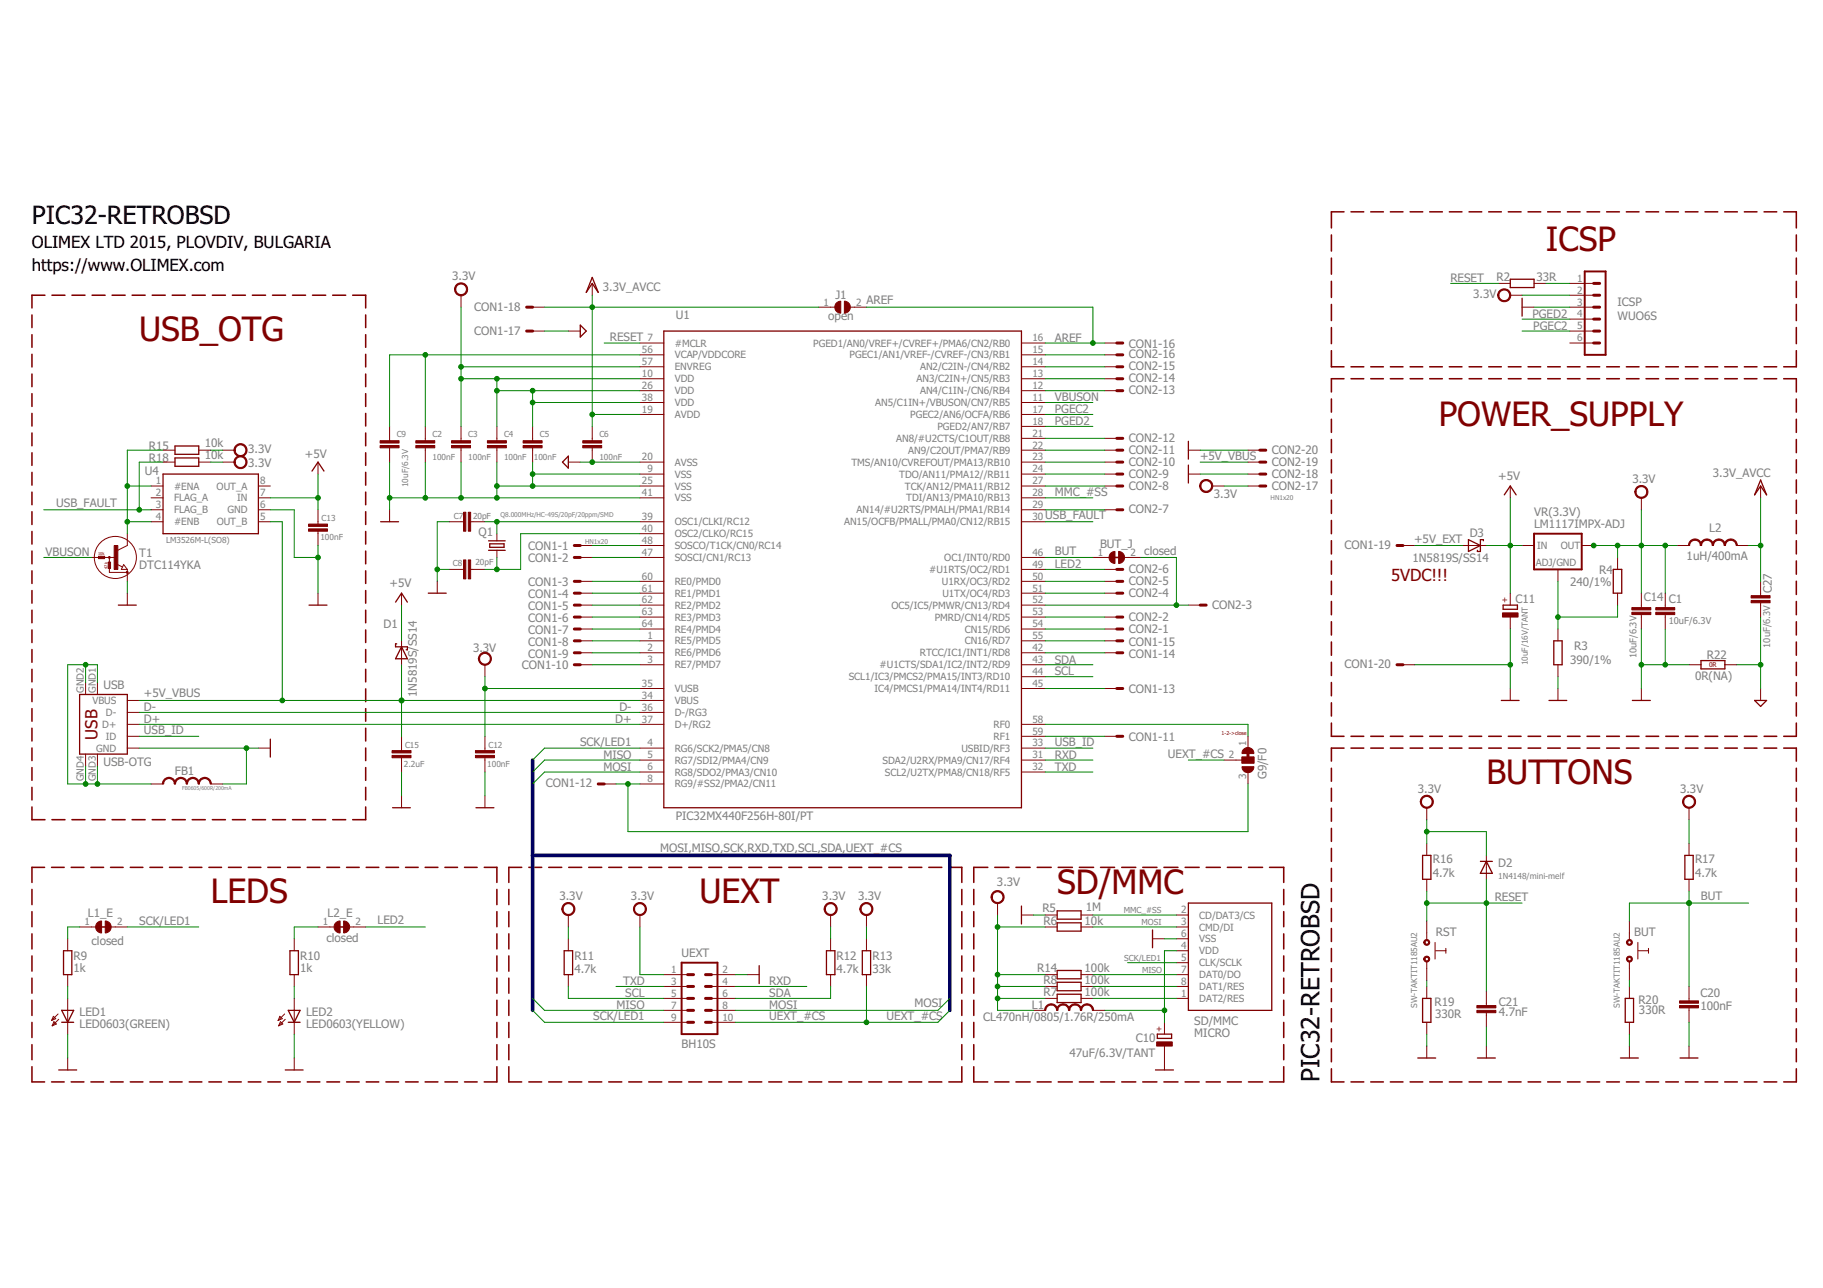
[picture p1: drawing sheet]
<svg xmlns="http://www.w3.org/2000/svg" width="297mm" height="210mm" viewBox="0 0 297 210" stroke-linecap="round" stroke-linejoin="round" font-family="sans-serif">
<defs><g id="words">
<g font-size="5.5" fill="#800000">
<text x="251.9" y="40.9">ICSP</text>
<text x="22.7" y="55.5">USB_OTG</text>
<text x="234.4" y="69.5">POWER_SUPPLY</text>
<text x="242.2" y="127.8">BUTTONS</text>
<text x="34.3" y="147.2">LEDS</text>
<text x="114" y="147.2">UEXT</text>
<text x="172.3" y="145.7">SD/MMC</text>
</g>
<g font-size="4.1">
<text x="5.2" y="36.5">PIC32-RETROBSD</text>
<text x="215" y="176.3" transform="rotate(-90 215 176.3)">PIC32-RETROBSD</text>
</g>
<g font-size="2.7">
<text x="5.2" y="40.4">OLIMEX LTD 2015, PLOVDIV, BULGARIA</text>
<text x="5.2" y="44.2">https://www.OLIMEX.com</text>
</g>
<g font-size="2.7" fill="#800000">
<text x="226.6" y="94.7">5VDC!!!</text>
<text x="15.9" y="120.6" transform="rotate(-90 15.9 120.6)">USB</text>
</g>
<g font-size="1.9" fill="#808080">
<text x="73.7" y="45.7">3.3V</text>
<text x="98.2" y="47.3">3.3V_AVCC</text>
<text x="236.3" y="46">RESET</text>
<text x="243.9" y="45.9">R2</text>
<text x="250.3" y="45.8">33R</text>
<text x="77.3" y="50.6">CON1-18</text>
<text x="110.1" y="52">U1</text>
<text x="135" y="52.2">open</text>
<text x="136.1" y="48.7">J1</text>
<text x="141.2" y="49.5">AREF</text>
<text x="240.1" y="48.6">3.3V</text>
<text x="249.7" y="51.8">PGED2</text>
<text x="249.8" y="53.7">PGEC2</text>
<text x="263.6" y="52.2">WUO6S</text>
<text x="263.6" y="49.9">ICSP</text>
<text x="77.3" y="54.5">CON1-17</text>
<text x="99.4" y="55.5">RESET</text>
<text x="171.9" y="55.7">AREF</text>
<text x="183.9" y="56.7">CON1-16</text>
<text x="183.9" y="58.4">CON2-16</text>
<text x="171.9" y="65.4">VBUSON</text>
<text x="183.9" y="64.2">CON2-13</text>
<text x="183.9" y="62.3">CON2-14</text>
<text x="183.9" y="60.4">CON2-15</text>
<text x="171.9" y="67.3">PGEC2</text>
<text x="171.9" y="69.3">PGED2</text>
<text x="23.6" y="77.3">U4</text>
<text x="24.3" y="73.3">R15</text>
<text x="24.3" y="75.2">R18</text>
<text x="33.4" y="72.9">10k</text>
<text x="33.4" y="74.8">10k</text>
<text x="40.5" y="76.2">3.3V</text>
<text x="40.5" y="73.9">3.3V</text>
<text x="49.7" y="74.6">+5V</text>
<text x="183.9" y="77.8">CON2-9</text>
<text x="183.9" y="75.9">CON2-10</text>
<text x="183.9" y="74">CON2-11</text>
<text x="183.9" y="72">CON2-12</text>
<text x="195.5" y="74.9">+5V_VBUS</text>
<text x="207.2" y="77.8">CON2-18</text>
<text x="207.2" y="75.9">CON2-19</text>
<text x="207.2" y="74">CON2-20</text>
<text x="279.1" y="77.7">3.3V_AVCC</text>
<text x="9.2" y="82.6">USB_FAULT</text>
<text x="171.9" y="80.8">MMC_#SS</text>
<text x="183.9" y="83.7">CON2-7</text>
<text x="183.9" y="79.8">CON2-8</text>
<text x="197.8" y="81.2">3.3V</text>
<text x="207.2" y="79.8">CON2-17</text>
<text x="244.1" y="78.2">+5V</text>
<text x="266" y="78.7">3.3V</text>
<text x="78" y="87.3">Q1</text>
<text x="86.1" y="89.7">CON1-1</text>
<text x="170.3" y="84.6">USB_FAULT</text>
<text x="179.3" y="89.3">BUT_J</text>
<text x="219.1" y="89.5">CON1-19</text>
<text x="230.4" y="88.5">+5V_EXT</text>
<text x="239.5" y="87.4">D3</text>
<text x="250" y="86">LM1117IMPX-ADJ</text>
<text x="250" y="84.1">VR(3.3V)</text>
<text x="278.5" y="86.8">L2</text>
<text x="7.4" y="90.6">VBUSON</text>
<text x="22.7" y="92.8">DTC114YKA</text>
<text x="22.7" y="90.9">T1</text>
<text x="63.5" y="95.7">+5V</text>
<text x="86.1" y="91.6">CON1-2</text>
<text x="86.1" y="95.5">CON1-3</text>
<text x="171.9" y="90.5">BUT</text>
<text x="171.9" y="92.6">LED2</text>
<text x="183.9" y="95.3">CON2-5</text>
<text x="183.9" y="93.4">CON2-6</text>
<text x="186.4" y="90.5">closed</text>
<text x="230.2" y="91.5">1N5819S/SS14</text>
<text x="255.9" y="95.5">240/1%</text>
<text x="260.6" y="93.5">R4</text>
<text x="274.8" y="91.2">1uH/400mA</text>
<text x="86.1" y="97.4">CON1-4</text>
<text x="86.1" y="99.4">CON1-5</text>
<text x="86.1" y="101.3">CON1-6</text>
<text x="183.9" y="101.1">CON2-2</text>
<text x="183.9" y="97.3">CON2-4</text>
<text x="197.5" y="99.2">CON2-3</text>
<text x="246.9" y="98.3">C11</text>
<text x="267.8" y="97.9">C14 C1</text>
<text x="288.7" y="96.7" transform="rotate(-90 288.7 96.7)">C27</text>
<text x="62.5" y="102.4">D1</text>
<text x="77.1" y="106.3">3.3V</text>
<text x="86.1" y="103.3">CON1-7</text>
<text x="86.1" y="105.2">CON1-8</text>
<text x="86.1" y="107.2">CON1-9</text>
<text x="183.9" y="107.2">CON1-14</text>
<text x="183.9" y="105.2">CON1-15</text>
<text x="183.9" y="103.1">CON2-1</text>
<text x="256.5" y="106">R3</text>
<text x="278.1" y="107.4">R22</text>
<text x="16.9" y="112.2">USB</text>
<text x="23.5" y="113.6">+5V_VBUS</text>
<text x="67.9" y="113.6" transform="rotate(-90 67.9 113.6)">1N5819S/SS14</text>
<text x="85" y="109.1">CON1-10</text>
<text x="171.9" y="108.1">SDA</text>
<text x="171.9" y="110.1">SCL</text>
<text x="183.9" y="113">CON1-13</text>
<text x="219.1" y="108.9">CON1-20</text>
<text x="255.9" y="108.1">390/1%</text>
<text x="276.2" y="110.8">0R(NA)</text>
<text x="23.5" y="117.8">D+</text>
<text x="23.5" y="115.8">D-</text>
<text x="23.5" y="119.6">USB_ID</text>
<text x="100.2" y="117.8">D+</text>
<text x="100.9" y="115.9">D-</text>
<text x="16.9" y="124.8">USB-OTG</text>
<text x="94.5" y="121.5">SCK/LED1</text>
<text x="98.3" y="123.7">MISO</text>
<text x="98.3" y="125.6">MOSI</text>
<text x="171.9" y="125.6">TXD</text>
<text x="171.9" y="123.7">RXD</text>
<text x="171.9" y="121.5">USB_ID</text>
<text x="183.9" y="120.8">CON1-11</text>
<text x="190.3" y="123.5">UEXT_#CS</text>
<text x="28.5" y="126.3">FB1</text>
<text x="88.9" y="128.3">CON1-12</text>
<text x="206.3" y="127" transform="rotate(-90 206.3 127)">G9/F0</text>
<text x="231" y="129.2">3.3V</text>
<text x="273.8" y="129.2">3.3V</text>
<text x="110.1" y="133.6">PIC32MX440F256H-80I/PT</text>
<text x="107.6" y="138.8">MOSI,MISO,SCK,RXD,TXD,SCL,SDA,UEXT_#CS</text>
<text x="233.4" y="142.9">4.7k</text>
<text x="233.4" y="140.7">R16</text>
<text x="244.1" y="141.4">D2</text>
<text x="276.2" y="142.9">4.7k</text>
<text x="276.2" y="140.7">R17</text>
<text x="14.3" y="149.5">L1_E</text>
<text x="53.4" y="149.5">L2_E</text>
<text x="91.2" y="146.7">3.3V</text>
<text x="102.8" y="146.7">3.3V</text>
<text x="134" y="146.7">3.3V</text>
<text x="139.8" y="146.7">3.3V</text>
<text x="162.4" y="144.4">3.3V</text>
<text x="169.8" y="148.6">R5</text>
<text x="176.9" y="148.5">1M</text>
<text x="243.5" y="146.8">RESET</text>
<text x="277.2" y="146.7">BUT</text>
<text x="14.9" y="154">closed</text>
<text x="22.7" y="150.7">SCK/LED1</text>
<text x="53.2" y="153.6">closed</text>
<text x="61.5" y="150.6">LED2</text>
<text x="111.1" y="155.9">UEXT</text>
<text x="170" y="150.7">R6</text>
<text x="176.7" y="150.7">10k</text>
<text x="234" y="152.6">RST</text>
<text x="266.3" y="152.6">BUT</text>
<text x="12" y="158.3">1k</text>
<text x="12" y="156.4">R9</text>
<text x="48.9" y="158.3">1k</text>
<text x="48.9" y="156.4">R10</text>
<text x="93.6" y="158.6">4.7k</text>
<text x="93.6" y="156.5">R11</text>
<text x="101.5" y="160.6">TXD</text>
<text x="125.3" y="160.5">RXD</text>
<text x="136.3" y="158.6">4.7k</text>
<text x="136.3" y="156.5">R12</text>
<text x="142.1" y="158.6">33k</text>
<text x="142.1" y="156.5">R13</text>
<text x="169" y="158.5">R14</text>
<text x="170" y="160.4">R8</text>
<text x="176.7" y="160.4">100k</text>
<text x="176.7" y="158.4">100k</text>
<text x="13" y="167.6">LED0603(GREEN)</text>
<text x="13" y="165.6">LED1</text>
<text x="49.9" y="167.6">LED0603(YELLOW)</text>
<text x="49.9" y="165.6">LED2</text>
<text x="96.7" y="166.3">SCK/LED1</text>
<text x="100.5" y="164.4">MISO</text>
<text x="101.9" y="162.4">SCL</text>
<text x="125.3" y="164.4">MOSI</text>
<text x="125.3" y="162.4">SDA</text>
<text x="125.3" y="166.3">UEXT_#CS</text>
<text x="144.5" y="166.2">UEXT_#CS</text>
<text x="149" y="164.1">MOSI</text>
<text x="160.2" y="166.4">CL470nH/0805/1.76R/250mA</text>
<text x="168.1" y="164.5">L1</text>
<text x="170" y="162.3">R7</text>
<text x="176.7" y="162.3">100k</text>
<text x="194.6" y="167.1">SD/MMC</text>
<text x="233.7" y="163.9">R19</text>
<text x="233.8" y="165.8">330R</text>
<text x="244.2" y="165.6">4.7nF</text>
<text x="244.2" y="163.9">C21</text>
<text x="267" y="163.7">R20</text>
<text x="267.1" y="165.2">330R</text>
<text x="277.1" y="164.7">100nF</text>
<text x="277.1" y="162.5">C20</text>
<text x="111.1" y="170.9">BH10S</text>
<text x="174.3" y="172.2">47uF/6.3V/TANT</text>
<text x="185.1" y="169.9">C10</text>
<text x="194.6" y="169">MICRO</text>
</g>
<g font-size="1.6" fill="#808080">
<text x="257" y="45.9">1</text>
<text x="257" y="47.8">2</text>
<text x="134.2" y="49.8">1</text>
<text x="139.5" y="49.8">2</text>
<text x="257" y="49.8">3</text>
<text x="257" y="51.7">4</text>
<text x="257" y="53.7">5</text>
<text x="104.6" y="57.6">56</text>
<text x="104.6" y="59.5">57</text>
<text x="105.5" y="55.6">7</text>
<text x="109.9" y="56.5">#MCLR</text>
<text x="109.9" y="58.4">VCAP/VDDCORE</text>
<text x="132.5" y="56.5">PGED1/AN0/VREF+/CVREF+/PMA6/CN2/RB0</text>
<text x="138.4" y="58.4">PGEC1/AN1/VREF-/CVREF-/CN3/RB1</text>
<text x="168.2" y="59.5">14</text>
<text x="168.2" y="57.6">15</text>
<text x="168.2" y="55.6">16</text>
<text x="257" y="55.6">6</text>
<text x="104.6" y="61.4">10</text>
<text x="104.6" y="63.4">26</text>
<text x="104.6" y="65.3">38</text>
<text x="109.9" y="62.3">VDD</text>
<text x="109.9" y="64.2">VDD</text>
<text x="109.9" y="60.4">ENVREG</text>
<text x="149.3" y="62.3">AN3/C2IN+/CN5/RB3</text>
<text x="149.9" y="64.2">AN4/C1IN-/CN6/RB4</text>
<text x="149.9" y="60.4">AN2/C2IN-/CN4/RB2</text>
<text x="168.2" y="65.3">11</text>
<text x="168.2" y="63.4">12</text>
<text x="168.2" y="61.4">13</text>
<text x="104.6" y="67.3">19</text>
<text x="109.9" y="68.1">AVDD</text>
<text x="109.9" y="66.2">VDD</text>
<text x="142.6" y="66.2">AN5/C1IN+/VBUSON/CN7/RB5</text>
<text x="148.3" y="68.1">PGEC2/AN6/OCFA/RB6</text>
<text x="152.7" y="70.1">PGED2/AN7/RB7</text>
<text x="168.2" y="67.3">17</text>
<text x="168.2" y="69.2">18</text>
<text x="168.2" y="71.2">21</text>
<text x="104.6" y="75">20</text>
<text x="105.5" y="77">9</text>
<text x="109.9" y="77.8">VSS</text>
<text x="109.9" y="75.9">AVSS</text>
<text x="138.7" y="75.9">TMS/AN10/CVREFOUT/PMA13/RB10</text>
<text x="146" y="72">AN8/#U2CTS/C1OUT/RB8</text>
<text x="146.5" y="77.8">TDO/AN11/PMA12//RB11</text>
<text x="148" y="74">AN9/C2OUT/PMA7/RB9</text>
<text x="168.2" y="73.1">22</text>
<text x="168.2" y="75">23</text>
<text x="168.2" y="77">24</text>
<text x="25.4" y="78.9">1</text>
<text x="25.4" y="80.9">2</text>
<text x="25.4" y="82.8">3</text>
<text x="28.4" y="79.8">#ENA</text>
<text x="28.4" y="81.7">FLAG_A</text>
<text x="28.4" y="83.7">FLAG_B</text>
<text x="35.3" y="79.8">OUT_A</text>
<text x="37.1" y="83.7">GND</text>
<text x="38.6" y="81.7">IN</text>
<text x="42.4" y="82.8">6</text>
<text x="42.4" y="80.9">7</text>
<text x="42.4" y="78.9">8</text>
<text x="104.6" y="78.9">25</text>
<text x="104.6" y="80.9">41</text>
<text x="109.9" y="79.8">VSS</text>
<text x="109.9" y="81.7">VSS</text>
<text x="139.6" y="83.7">AN14/#U2RTS/PMALH/PMA1/RB14</text>
<text x="147.5" y="79.8">TCK/AN12/PMA11/RB12</text>
<text x="147.7" y="81.7">TDI/AN13/PMA10/RB13</text>
<text x="168.2" y="78.9">27</text>
<text x="168.2" y="80.9">28</text>
<text x="168.2" y="82.8">29</text>
<text x="25.4" y="84.8">4</text>
<text x="28.4" y="85.6">#ENB</text>
<text x="35.3" y="85.6">OUT_B</text>
<text x="42.4" y="84.8">5</text>
<text x="104.6" y="84.8">39</text>
<text x="104.6" y="86.7">40</text>
<text x="104.6" y="88.6">48</text>
<text x="109.9" y="85.6">OSC1/CLKI/RC12</text>
<text x="109.9" y="87.5">OSC2/CLKO/RC15</text>
<text x="109.9" y="89.5">SOSCO/T1CK/CN0/RC14</text>
<text x="137.5" y="85.6">AN15/OCFB/PMALL/PMA0/CN12/RB15</text>
<text x="168.2" y="84.8">30</text>
<text x="250.4" y="89.4">IN</text>
<text x="254.3" y="89.4">OUT</text>
<text x="104.6" y="90.6">47</text>
<text x="104.6" y="94.5">60</text>
<text x="109.9" y="91.4">SOSCI/CN1/RC13</text>
<text x="109.9" y="95.3">RE0/PMD0</text>
<text x="151.4" y="93.4">#U1RTS/OC2/RD1</text>
<text x="153.5" y="95.3">U1RX/OC3/RD2</text>
<text x="153.9" y="91.4">OC1/INT0/RD0</text>
<text x="168.2" y="90.6">46</text>
<text x="168.2" y="92.5">49</text>
<text x="168.2" y="94.5">50</text>
<text x="178.9" y="90.6">1</text>
<text x="184.2" y="90.6">2</text>
<text x="250.2" y="92.2">ADJ/GND</text>
<text x="104.6" y="96.4">61</text>
<text x="104.6" y="98.3">62</text>
<text x="104.6" y="100.3">63</text>
<text x="109.9" y="97.3">RE1/PMD1</text>
<text x="109.9" y="99.2">RE2/PMD2</text>
<text x="109.9" y="101.1">RE3/PMD3</text>
<text x="145.3" y="99.2">OC5/IC5/PMWR/CN13/RD4</text>
<text x="152.3" y="101.1">PMRD/CN14/RD5</text>
<text x="153.6" y="97.3">U1TX/OC4/RD3</text>
<text x="168.2" y="96.4">51</text>
<text x="168.2" y="98.3">52</text>
<text x="168.2" y="100.3">53</text>
<text x="104.6" y="102.2">64</text>
<text x="105.5" y="104.2">1</text>
<text x="105.5" y="106.1">2</text>
<text x="109.9" y="105">RE5/PMD5</text>
<text x="109.9" y="107">RE6/PMD6</text>
<text x="109.9" y="103.1">RE4/PMD4</text>
<text x="149.9" y="107">RTCC/IC1/INT1/RD8</text>
<text x="157.2" y="103.1">CN15/RD6</text>
<text x="157.2" y="105">CN16/RD7</text>
<text x="168.2" y="106.1">42</text>
<text x="168.2" y="102.2">54</text>
<text x="168.2" y="104.2">55</text>
<text x="13.7" y="112.9" transform="rotate(-90 13.7 112.9)">GND2</text>
<text x="15.6" y="112.9" transform="rotate(-90 15.6 112.9)">GND1</text>
<text x="104.6" y="113.9">34</text>
<text x="104.6" y="111.9">35</text>
<text x="105.5" y="108.1">3</text>
<text x="109.9" y="108.9">RE7/PMD7</text>
<text x="109.9" y="112.8">VUSB</text>
<text x="138.3" y="110.9">SCL1/IC3/PMCS2/PMA15/INT3/RD10</text>
<text x="142.5" y="112.8">IC4/PMCS1/PMA14/INT4/RD11</text>
<text x="143.3" y="108.9">#U1CTS/SDA1/IC2/INT2/RD9</text>
<text x="168.2" y="108.1">43</text>
<text x="168.2" y="110">44</text>
<text x="168.2" y="111.9">45</text>
<text x="15.1" y="114.7">VBUS</text>
<text x="16.7" y="118.6">D+</text>
<text x="17.3" y="116.7">D-</text>
<text x="104.6" y="115.8">36</text>
<text x="104.6" y="117.8">37</text>
<text x="109.9" y="114.7">VBUS</text>
<text x="109.9" y="116.7">D-/RG3</text>
<text x="109.9" y="118.6">D+/RG2</text>
<text x="161.9" y="118.6">RF0</text>
<text x="168.2" y="117.8">58</text>
<text x="168.2" y="119.7">59</text>
<text x="15.7" y="122.5">GND</text>
<text x="17.2" y="120.6">ID</text>
<text x="105.5" y="121.7">4</text>
<text x="105.5" y="123.6">5</text>
<text x="105.5" y="125.5">6</text>
<text x="109.9" y="122.5">RG6/SCK2/PMA5/CN8</text>
<text x="109.9" y="124.5">RG7/SDI2/PMA4/CN9</text>
<text x="143.8" y="124.4">SDA2/U2RX/PMA9/CN17/RF4</text>
<text x="156.6" y="122.5">USBID/RF3</text>
<text x="161.9" y="120.6">RF1</text>
<text x="168.2" y="123.6">31</text>
<text x="168.2" y="125.5">32</text>
<text x="168.2" y="121.7">33</text>
<text x="200.2" y="123.6">2</text>
<text x="203.1" y="121.7" transform="rotate(-90 203.1 121.7)">1</text>
<text x="13.7" y="127.3" transform="rotate(-90 13.7 127.3)">GND4</text>
<text x="15.6" y="127.3" transform="rotate(-90 15.6 127.3)">GND3</text>
<text x="105.5" y="127.5">8</text>
<text x="109.9" y="126.4">RG8/SDO2/PMA3/CN10</text>
<text x="109.9" y="128.3">RG9/#SS2/PMA2/CN11</text>
<text x="144.2" y="126.4">SCL2/U2TX/PMA8/CN18/RF5</text>
<text x="203.1" y="127" transform="rotate(-90 203.1 127)">3</text>
<text x="192.5" y="148.8">2</text>
<text x="195.4" y="149.7">CD/DAT3/CS</text>
<text x="13.7" y="150.8">1</text>
<text x="19.1" y="150.8">2</text>
<text x="52.6" y="150.8">1</text>
<text x="57.9" y="150.8">2</text>
<text x="192.5" y="150.8">3</text>
<text x="192.5" y="152.7">6</text>
<text x="192.5" y="154.7">4</text>
<text x="195.4" y="151.6">CMD/DI</text>
<text x="195.4" y="153.6">VSS</text>
<text x="195.4" y="155.5">VDD</text>
<text x="109.4" y="158.6">1</text>
<text x="109.4" y="160.5">3</text>
<text x="117.7" y="158.6">2</text>
<text x="117.7" y="160.5">4</text>
<text x="192.5" y="156.6">5</text>
<text x="192.5" y="158.6">7</text>
<text x="192.5" y="160.5">8</text>
<text x="195.4" y="157.5">CLK/SCLK</text>
<text x="195.4" y="159.4">DAT0/DO</text>
<text x="195.4" y="161.4">DAT1/RES</text>
<text x="109.4" y="162.4">5</text>
<text x="109.4" y="164.4">7</text>
<text x="109.4" y="166.3">9</text>
<text x="117.7" y="162.4">6</text>
<text x="117.7" y="164.4">8</text>
<text x="117.7" y="166.3">10</text>
<text x="192.5" y="162.4">1</text>
<text x="195.4" y="163.3">DAT2/RES</text>
</g>
<g font-size="1.5" fill="#808080">
<text x="271.9" y="101.6">10uF/6.3V</text>
<text x="266.7" y="107.3" transform="rotate(-90 266.7 107.3)">10uF/6.3V</text>
<text x="288.4" y="105.5" transform="rotate(-90 288.4 105.5)">10uF/6.3V</text>
</g>
<g font-size="1.4" fill="#808080">
<text x="64.6" y="71.1">C9</text>
<text x="70.5" y="71.1">C2</text>
<text x="76.3" y="71.1">C3</text>
<text x="82.1" y="71.1">C4</text>
<text x="88" y="71.1">C5</text>
<text x="97.7" y="71.1">C6</text>
<text x="70.5" y="75">100nF</text>
<text x="76.3" y="75">100nF</text>
<text x="82.1" y="75">100nF</text>
<text x="87" y="75">100nF</text>
<text x="97.7" y="75">100nF</text>
<text x="66.5" y="79.4" transform="rotate(-90 66.5 79.4)">10uF/6.3V</text>
<text x="27.1" y="88.4">LM3526M-L(SO8)</text>
<text x="52.2" y="88">100nF</text>
<text x="52.4" y="84.9">C13</text>
<text x="74" y="84.5">C7</text>
<text x="77.1" y="84.5">20pF</text>
<text x="73.8" y="92.3">C8</text>
<text x="77.5" y="92.1">20pF</text>
<text x="249" y="108.4" transform="rotate(-90 249 108.4)">10uF/16V/TANT</text>
<text x="65.8" y="124.9">2.2uF</text>
<text x="66" y="121.8">C15</text>
<text x="79.4" y="124.9">100nF</text>
<text x="79.6" y="121.8">C12</text>
<text x="244.1" y="143.3">1N4148/mini-melf</text>
<text x="183.1" y="148.8">MMC_#SS</text>
<text x="186" y="150.8">MOSI</text>
<text x="183.2" y="156.7">SCK/LED1</text>
<text x="186.1" y="158.6">MISO</text>
<text x="230.9" y="164.3" transform="rotate(-90 230.9 164.3)">SW-TAKTIT1185AU2</text>
<text x="263.9" y="164.3" transform="rotate(-90 263.9 164.3)">SW-TAKTIT1185AU2</text>
</g>
<g font-size="1.4" fill="#800000">
<text x="245.6" y="98.3" transform="rotate(-90 245.6 98.3)">+</text>
<text x="189.3" y="168.2" transform="rotate(-90 189.3 168.2)">+</text>
</g>
<g font-size="1.1" fill="#808080">
<text x="207" y="81.4">HN1x20</text>
<text x="81.5" y="84.2">Q8.000MHz/HC-49S/20pF/20ppm/SMD</text>
<text x="95.3" y="88.6">HN1x20</text>
</g>
<text font-size="1.1" fill="#800000" x="278.5" y="108.7">0R</text>
<text font-size=".9" fill="#800000" x="199" y="119.8">1-2-&gt;close</text>
<text font-size=".9" fill="#808080" x="29.7" y="128.7">FB0605/600R/200mA</text>
<g font-size=".7" fill="#800000">
<text x="16" y="90.5">10k</text>
<text x="17.5" y="92.7" transform="rotate(-90 17.5 92.7)">47k</text>
</g>
</g></defs>
<g fill="none" stroke="#800000" stroke-width=".25">
<path d="M216.9 38.3v2.6M219 34.5h-2.1v2.6M220.1 34.5h2.1M223.4 34.5h2M226.5 34.5h2.1M229.8 34.5h2M233 34.5h2M236.2 34.5h2M239.4 34.5h2M242.6 34.5h2M245.8 34.5h2M249 34.5h2"/>
<path d="M252.2 34.5h2M255.4 34.5h2.1M258.6 34.5h2M261.8 34.5h2.1M265 34.5h2.1M268.2 34.5h2.1M271.4 34.5h2.1M274.6 34.5h2.1M277.8 34.5h2.1M281 34.5h2.1M284.2 34.5h2.1M287.4 34.5h2.1"/>
<path d="M290.6 34.5h2.1v2.6M292.7 38.3v2.6M5.2 51.3v2.1M5.2 54.5v2.1M5.2 57.7v2.1M7.3 48.1h-2.1v2.1M8.5 48.1h2.1M11.7 48.1h2.1M15 48.1h2.1M18.3 48.1h2.1M21.5 48.1h2.1M24.8 48.1h2.1"/>
<path d="M28.1 48.1h2.1M31.3 48.1h2.1M34.6 48.1h2.1M37.9 48.1h2.1M41.1 48.1h2.2M44.4 48.1h2.1M47.7 48.1h2.1M50.9 48.1h2.2M54.2 48.1h2.1M57.5 48.1h2.1v2.1M59.6 51.3v2.1M59.6 54.5v2.1"/>
<path d="M59.6 57.7v2.1M216.9 42.1v2.6M216.9 45.8v2.7M216.9 49.6v2.6M216.9 53.4v2.6M216.9 57.1v2.7h2.1M220.1 59.8h2.1M223.4 59.8h2M226.5 59.8h2.1M229.8 59.8h2M233 59.8h2M236.2 59.8h2"/>
<path d="M239.4 59.8h2M242.6 59.8h2M245.8 59.8h2M249 59.8h2M252.2 59.8h2M255.4 59.8h2.1M258.6 59.8h2M261.8 59.8h2.1M265 59.8h2.1M268.2 59.8h2.1M271.4 59.8h2.1M274.6 59.8h2.1"/>
<path d="M277.8 59.8h2.1M281 59.8h2.1M284.2 59.8h2.1M287.4 59.8h2.1M292.7 42.1v2.6M292.7 45.8v2.7M292.7 49.6v2.6M292.7 53.4v2.6M292.7 57.1v2.7h-2.1M5.2 61v2M5.2 64.2v2M5.2 67.4v2"/>
<path d="M5.2 70.6v2M5.2 73.8v2M5.2 77v2.1M59.6 61v2M59.6 64.2v2M59.6 67.4v2M59.6 70.6v2M59.6 73.8v2M59.6 77v2.1M216.9 65v2.2M216.9 68.3v2.2M216.9 71.6v2.2"/>
<path d="M216.9 74.9v2.2M216.9 78.2v2.2M219 61.7h-2.1v2.2M220.1 61.7h2.1M223.4 61.7h2M226.5 61.7h2.1M229.8 61.7h2M233 61.7h2M236.2 61.7h2M239.4 61.7h2M242.6 61.7h2M245.8 61.7h2"/>
<path d="M249 61.7h2M252.2 61.7h2M255.4 61.7h2.1M258.6 61.7h2M261.8 61.7h2.1M265 61.7h2.1M268.2 61.7h2.1M271.4 61.7h2.1M274.6 61.7h2.1M277.8 61.7h2.1M281 61.7h2.1M284.2 61.7h2.1"/>
<path d="M287.4 61.7h2.1M290.6 61.7h2.1v2.2M292.7 65v2.2M292.7 68.3v2.2M292.7 71.6v2.2M292.7 74.9v2.2M292.7 78.2v2.2M5.2 80.2v2.1M5.2 83.4v2.1M5.2 86.6v2.1M5.2 89.8v2.1M5.2 93v2.1"/>
<path d="M5.2 96.2v2.1M5.2 99.4v2.1M59.6 80.2v2.1M59.6 83.4v2.1M59.6 86.6v2.1M59.6 89.8v2.1M59.6 93v2.1M59.6 96.2v2.1M59.6 99.4v2.1M181.4 90.8h1.2M216.9 81.5v2.2M216.9 84.8v2.2"/>
<path d="M216.9 88.1v2.2M216.9 91.4v2.2M216.9 94.7v2.2M216.9 98v2.2M292.7 81.5v2.2M292.7 84.8v2.2M292.7 88.1v2.2M292.7 91.4v2.2M292.7 94.7v2.2M292.7 98v2.2M5.2 102.7v2M5.2 105.9v2"/>
<path d="M5.2 109.1v2M5.2 112.3v2M5.2 115.5v2M5.2 118.7v2.1M59.6 102.7v2M59.6 105.9v2M59.6 109.1v2M59.6 112.3v2M59.6 115.5v2M59.6 118.7v2.1M216.9 101.3v2.2M216.9 104.6v2.2"/>
<path d="M216.9 107.9v2.2M216.9 111.2v2.2M216.9 114.5v2.2M216.9 117.8v2.2h2.1M220.1 120h2.1M223.4 120h2M226.5 120h2.1M229.8 120h2M233 120h2M236.2 120h2M239.4 120h2M242.6 120h2"/>
<path d="M245.8 120h2M249 120h2M252.2 120h2M255.4 120h2.1M258.6 120h2M261.8 120h2.1M265 120h2.1M268.2 120h2.1M271.4 120h2.1M274.6 120h2.1M277.8 120h2.1M281 120h2.1"/>
<path d="M284.2 120h2.1M287.4 120h2.1M292.7 101.3v2.2M292.7 104.6v2.2M292.7 107.9v2.2M292.7 111.2v2.2M292.7 114.5v2.2M292.7 117.8v2.2h-2.1M5.2 121.9v2.1M5.2 125.1v2.1M5.2 128.3v2.1M5.2 131.5v2.1h2.1"/>
<path d="M8.5 133.6h2.1M11.7 133.6h2.1M15 133.6h2.1M18.3 133.6h2.1M21.5 133.6h2.1M24.8 133.6h2.1M28.1 133.6h2.1M31.3 133.6h2.1M34.6 133.6h2.1M37.9 133.6h2.1M41.1 133.6h2.2M44.4 133.6h2.1"/>
<path d="M47.7 133.6h2.1M50.9 133.6h2.2M54.2 133.6h2.1M59.6 131.5v2.1h-2.1M59.6 121.9v2.1M59.6 125.1v2.1M59.6 128.3v2.1M216.9 125.2v2.1M216.9 128.5v2.1M216.9 131.7v2.1M216.9 135v2.1M216.9 138.3v2.1"/>
<path d="M219 121.9h-2.1v2.1M220.1 121.9h2.1M223.4 121.9h2M226.5 121.9h2.1M229.8 121.9h2M233 121.9h2M236.2 121.9h2M239.4 121.9h2M242.6 121.9h2M245.8 121.9h2M249 121.9h2M252.2 121.9h2"/>
<path d="M255.4 121.9h2.1M258.6 121.9h2M261.8 121.9h2.1M265 121.9h2.1M268.2 121.9h2.1M271.4 121.9h2.1M274.6 121.9h2.1M277.8 121.9h2.1M281 121.9h2.1M284.2 121.9h2.1M287.4 121.9h2.1M290.6 121.9h2.1v2.1"/>
<path d="M292.7 125.2v2.1M292.7 128.5v2.1M292.7 131.7v2.1M292.7 135v2.1M292.7 138.3v2.1M5.2 144.9v2.5M5.2 148.6v2.4M5.2 152.2v2.4M5.2 155.8v2.5M5.2 159.4v2.5M7.3 141.4h-2.1v2.4M8.4 141.4h2.1"/>
<path d="M11.6 141.4h2.1M14.8 141.4h2.1M16.3 151.1h1.1M18 141.4h2.1M21.2 141.4h2.1M24.4 141.4h2.1M27.6 141.4h2.1M30.8 141.4h2.1M34 141.4h2.1M37.2 141.4h2.1M40.4 141.4h2.1M43.6 141.4h2.1"/>
<path d="M46.9 141.4h2M50.1 141.4h2M53.3 141.4h2M55.1 151.1h1.2M56.5 141.4h2M59.7 141.4h2M62.9 141.4h2M66.1 141.4h2M69.3 141.4h2.1M72.5 141.4h2M75.7 141.4h2M78.9 141.4h2.1v2.4"/>
<path d="M81 144.9v2.5M81 148.6v2.4M81 152.2v2.4M81 155.8v2.5M81 159.4v2.5M82.9 144.9v2.5M82.9 148.6v2.4M82.9 152.2v2.4M82.9 155.8v2.5M82.9 159.4v2.5M85 141.4h-2.1v2.4M86.2 141.4h2.1"/>
<path d="M89.4 141.4h2.1M92.7 141.4h2.1M95.9 141.4h2.1M99.2 141.4h2.1M102.4 141.4h2.2M105.7 141.4h2.1M109 141.4h2.1M112.2 141.4h2.1M115.5 141.4h2.1M118.7 141.4h2.2M122 141.4h2.1M125.3 141.4h2.1"/>
<path d="M128.5 141.4h2.1M131.8 141.4h2.1M135 141.4h2.2M138.3 141.4h2.1M141.6 141.4h2.1M144.8 141.4h2.1M148.1 141.4h2.1M151.3 141.4h2.2M154.6 141.4h2.1v2.4M156.7 144.9v2.5M156.7 148.6v2.4M156.7 152.2v2.4"/>
<path d="M156.7 155.8v2.5M156.7 159.4v2.5M158.7 144.9v2.5M158.7 148.6v2.4M158.7 152.2v2.4M158.7 155.8v2.5M158.7 159.4v2.5M161 141.4h-2.3v2.4M162.1 141.4h2.3M165.5 141.4h2.4M169 141.4h2.3M172.4 141.4h2.3"/>
<path d="M175.9 141.4h2.3M179.3 141.4h2.3M182.8 141.4h2.3M186.2 141.4h2.3M189.7 141.4h2.2M193.1 141.4h2.3M196.5 141.4h2.3M200 141.4h2.3M203.4 141.4h2.3M206.9 141.4h2.3v2.4M209.2 144.9v2.5M209.2 148.6v2.4"/>
<path d="M209.2 152.2v2.4M209.2 155.8v2.5M209.2 159.4v2.5M216.9 141.5v2.1M216.9 144.8v2.1M216.9 148.1v2.1M216.9 151.3v2.1M216.9 154.6v2.1M216.9 157.9v2.1M292.7 141.5v2.1M292.7 144.8v2.1M292.7 148.1v2.1"/>
<path d="M292.7 151.3v2.1M292.7 154.6v2.1M292.7 157.9v2.1M5.2 173.8v2.5h2.1M5.2 163v2.5M5.2 166.6v2.5M5.2 170.2v2.5M8.4 176.3h2.1M11.6 176.3h2.1M14.8 176.3h2.1M18 176.3h2.1M21.2 176.3h2.1"/>
<path d="M24.4 176.3h2.1M27.6 176.3h2.1M30.8 176.3h2.1M34 176.3h2.1M37.2 176.3h2.1M40.4 176.3h2.1M43.6 176.3h2.1M46.9 176.3h2M50.1 176.3h2M53.3 176.3h2M56.5 176.3h2M59.7 176.3h2"/>
<path d="M62.9 176.3h2M66.1 176.3h2M69.3 176.3h2.1M72.5 176.3h2M75.7 176.3h2M81 163v2.5M81 166.6v2.5M81 170.2v2.5M81 173.8v2.5h-2.1M82.9 173.8v2.5h2.1M82.9 163v2.5M82.9 166.6v2.5"/>
<path d="M82.9 170.2v2.5M86.2 176.3h2.1M89.4 176.3h2.1M92.7 176.3h2.1M95.9 176.3h2.1M99.2 176.3h2.1M102.4 176.3h2.2M105.7 176.3h2.1M109 176.3h2.1M112.2 176.3h2.1M115.5 176.3h2.1M118.7 176.3h2.2"/>
<path d="M122 176.3h2.1M125.3 176.3h2.1M128.5 176.3h2.1M131.8 176.3h2.1M135 176.3h2.2M138.3 176.3h2.1M141.6 176.3h2.1M144.8 176.3h2.1M148.1 176.3h2.1M151.3 176.3h2.2M156.7 173.8v2.5h-2.1M156.7 163v2.5"/>
<path d="M156.7 166.6v2.5M156.7 170.2v2.5M158.7 173.8v2.5h2.3M158.7 163v2.5M158.7 166.6v2.5M158.7 170.2v2.5M162.1 176.3h2.3M165.5 176.3h2.4M169 176.3h2.3M172.4 176.3h2.3M175.9 176.3h2.3M179.3 176.3h2.3"/>
<path d="M182.8 176.3h2.3M186.2 176.3h2.3M189.7 176.3h2.2M193.1 176.3h2.3M196.5 176.3h2.3M200 176.3h2.3M203.4 176.3h2.3M209.2 173.8v2.5h-2.3M209.2 163v2.5M209.2 166.6v2.5M209.2 170.2v2.5M216.9 174.2v2.1h2.1"/>
<path d="M216.9 161.1v2.1M216.9 164.4v2.1M216.9 167.7v2.1M216.9 170.9v2.1M220.1 176.3h2.1M223.4 176.3h2M226.5 176.3h2.1M229.8 176.3h2M233 176.3h2M236.2 176.3h2M239.4 176.3h2M242.6 176.3h2"/>
<path d="M245.8 176.3h2M249 176.3h2M252.2 176.3h2M255.4 176.3h2.1M258.6 176.3h2M261.8 176.3h2.1M265 176.3h2.1M268.2 176.3h2.1M271.4 176.3h2.1M274.6 176.3h2.1M277.8 176.3h2.1M281 176.3h2.1"/>
<path d="M284.2 176.3h2.1M287.4 176.3h2.1M292.7 174.2v2.1h-2.1M292.7 161.1v2.1M292.7 164.4v2.1M292.7 167.7v2.1M292.7 170.9v2.1"/>
</g>
<g fill="none" stroke="#800000" stroke-width=".49">
<path d="M85.8 50.1h1M85.8 54h1M182 55.9h.9M182 59.8h.9M182 57.8h.9M259.7 50.1h.9M259.7 48.1h.9M259.7 46.2h.9M259.7 54h.9M259.7 52h.9M259.7 55.9h.9M182 79.2h.9"/>
<path d="M182 77.3h.9M182 75.3h.9M182 73.4h.9M182 71.4h.9M182 63.7h.9M182 61.7h.9M205.3 79.2h.9M205.3 77.3h.9M205.3 75.3h.9M205.3 73.4h.9M93.6 88.9h1M93.6 90.8h1"/>
<path d="M93.6 94.7h1M93.6 96.7h1M93.6 98.6h1M182 94.7h.9M182 96.7h.9M182 92.8h.9M182 83.1h.9M195.6 98.6h.9M227.6 88.9h1M93.6 100.6h1M93.6 102.5h1M93.6 104.4h1"/>
<path d="M93.6 106.4h1M93.6 108.3h1M182 100.6h.9M182 102.5h.9M182 104.4h.9M182 106.4h.9M182 120h.9M182 112.2h.9M227.6 108.3h1M97.5 127.8h.9M203.3 122.3v1.6M112 158.8h1"/>
<path d="M115 158.8h.9M112 166.6h1M112 164.7h1M112 162.7h1M112 160.8h1M115 166.6h.9M115 164.7h.9M115 162.7h.9M115 160.8h.9"/>
</g>
<g fill="#800000" stroke="#800000" stroke-width=".16">
<path d="M266.7 79.4a1.07 1.07 0 0 1 1.7 .3 1.07 1.07 0 0 1-.7 1.5 1.07 1.07 0 0 1-1.3-1h.2a.88 .88 0 0 1 1.3-.8 .88 .88 0 0 1 .1 1.5 .88 .88 0 0 1-1.4-.5v-.2h-.2v-.3z" fill-rule="evenodd"/>
<path d="M231.8 129.9a1.07 1.07 0 0 1 1.6 .3 1.07 1.07 0 0 1-.7 1.5 1.07 1.07 0 0 1-1.3-1h.2a.87 .87 0 0 1 1.2-.9 .87 .87 0 0 1 .3 1.5 .87 .87 0 0 1-1.5-.4v-.2h-.2l.1-.3z" fill-rule="evenodd"/>
<path d="M103.6 147.3a1.06 1.06 0 0 1 1.6 .3 1.06 1.06 0 0 1-.7 1.6 1.06 1.06 0 0 1-1.3-1.1h.2a.89 .89 0 0 1 1.3-.7 .89 .89 0 0 1 .1 1.5 .89 .89 0 0 1-1.4-.5v-.3h-.2l.1-.3z" fill-rule="evenodd"/>
<path d="M91.9 147.3a1.07 1.07 0 0 1 1.7 .3 1.07 1.07 0 0 1-.7 1.6 1.07 1.07 0 0 1-1.4-1.1h.2a.87 .87 0 0 1 1.3-.8 .87 .87 0 0 1 .2 1.5 .87 .87 0 0 1-1.4-.4l-.1-.3h-.2l.1-.3z" fill-rule="evenodd"/>
<path d="M134.6 147.3a1.07 1.07 0 0 1 1.7 .3 1.07 1.07 0 0 1-.7 1.6 1.07 1.07 0 0 1-1.3-1.1h.2a.87 .87 0 0 1 1.2-.8 .87 .87 0 0 1 .2 1.5 .87 .87 0 0 1-1.4-.4v-.3h-.2v-.3z" fill-rule="evenodd"/>
<path d="M140.5 147.3a1.07 1.07 0 0 1 1.6 .4 1.07 1.07 0 0 1-.7 1.5 1.07 1.07 0 0 1-1.3-1.1h.2a.87 .87 0 0 1 1.2-.8 .87 .87 0 0 1 .3 1.5 .87 .87 0 0 1-1.5-.4v-.3h-.2l.2-.5z" fill-rule="evenodd"/>
<path d="M274.5 129.9a1.07 1.07 0 0 1 1.7 .3 1.07 1.07 0 0 1-.7 1.5 1.07 1.07 0 0 1-1.3-1h.1a.87 .87 0 0 1 1.3-.9 .87 .87 0 0 1 .2 1.5 .87 .87 0 0 1-1.4-.4l-.1-.2h-.1v-.3z" fill-rule="evenodd"/>
<path d="M74.4 46.3a1.07 1.07 0 0 1 1.7 .3 1.07 1.07 0 0 1-.7 1.6 1.07 1.07 0 0 1-1.3-1h.2a.87 .87 0 0 1 1.2-.9 .87 .87 0 0 1 .2 1.5 .87 .87 0 0 1-1.4-.4v-.2h-.2v-.4z" fill-rule="evenodd"/>
<path d="M78.3 106.6a1.07 1.07 0 0 1 1.7 .3 1.07 1.07 0 0 1-.8 1.5 1.07 1.07 0 0 1-1.3-1h.2a.89 .89 0 0 1 1.3-.8 .89 .89 0 0 1 .2 1.5 .89 .89 0 0 1-1.4-.5l-.1-.2h-.2z" fill-rule="evenodd"/>
<path d="M275.3 88.2l.5-.3 .4-.1v.2l-.6 .3-.3 .6h-.2z" fill-rule="evenodd"/>
<path d="M276.2 87.8a1.06 1.06 0 0 1 1.1 1.1h-.2l-.3-.6-.6-.3z" fill-rule="evenodd"/>
<path d="M277.3 88.2a.99 .99 0 0 1 .8-.4v.2l-.6 .3-.2 .6h-.2z" fill-rule="evenodd"/>
<path d="M278.1 87.8h.2a1.04 1.04 0 0 1 .9 1.1h-.2a.87 .87 0 0 0-.9-.9z" fill-rule="evenodd"/>
<path d="M279.2 88.2a.99 .99 0 0 1 .9-.4v.2l-.3 .1a.82 .82 0 0 0-.6 .8h-.2v-.1z" fill-rule="evenodd"/>
<path d="M280.1 87.8h.1a1.04 1.04 0 0 1 .9 1.1h-.2v-.2a.88 .88 0 0 0-.8-.7z" fill-rule="evenodd"/>
<path d="M281.2 88.2l.4-.3 .4-.1v.2l-.2 .1a.82 .82 0 0 0-.7 .8h-.2v-.1z" fill-rule="evenodd"/>
<path d="M282 87.8a1.06 1.06 0 0 1 1.1 1.1h-.2v-.2a.83 .83 0 0 0-.9-.7z" fill-rule="evenodd"/>
<path d="M232.2 153.2a.49 .49 0 0 1 .7 .2 .49 .49 0 0 1-.3 .7 .49 .49 0 0 1-.6-.5h.2a.3 .3 0 0 1 .4-.3 .3 .3 0 0 1 .1 .4 .3 .3 0 0 1-.5 0v-.1h-.2z" fill-rule="evenodd"/>
<path d="M232.2 155.9a.49 .49 0 0 1 .7 .2 .49 .49 0 0 1-.3 .7 .49 .49 0 0 1-.6-.5h.2a.3 .3 0 0 1 .4-.3 .3 .3 0 0 1 .1 .4 .3 .3 0 0 1-.5 0v-.1h-.2z" fill-rule="evenodd"/>
<path d="M265.2 153.2a.49 .49 0 0 1 .7 .2 .49 .49 0 0 1-.3 .7 .49 .49 0 0 1-.6-.5h.2a.29 .29 0 0 1 .4-.3 .29 .29 0 0 1 .1 .5 .29 .29 0 0 1-.5-.1v-.1h-.2z" fill-rule="evenodd"/>
<path d="M265.2 155.9a.49 .49 0 0 1 .7 .2 .49 .49 0 0 1-.3 .7 .49 .49 0 0 1-.6-.5h.2a.29 .29 0 0 1 .4-.3 .29 .29 0 0 1 .1 .5 .29 .29 0 0 1-.5-.1v-.1h-.2z" fill-rule="evenodd"/>
<path d="M161.8 145.4a1.07 1.07 0 0 1 1.7 .3 1.07 1.07 0 0 1-.7 1.5 1.07 1.07 0 0 1-1.3-1h.2a.87 .87 0 0 1 1.2-.8 .87 .87 0 0 1 .2 1.4 .87 .87 0 0 1-1.4-.3v-.3h-.2v-.3z" fill-rule="evenodd"/>
<path d="M33.4 126.7h.1a1.07 1.07 0 0 1 .9 1.1h-.2l-.2-.7-.6-.2z" fill-rule="evenodd"/>
<path d="M32.7 126.9l.7-.2v.2h-.3a.83 .83 0 0 0-.6 .9h-.2a.99 .99 0 0 1 .4-.9z" fill-rule="evenodd"/>
<path d="M31.4 126.7h.2a1.07 1.07 0 0 1 .9 1.1h-.2v-.3a.82 .82 0 0 0-.9-.6z" fill-rule="evenodd"/>
<path d="M30.6 127.1l.4-.3 .4-.1v.2h-.2a.83 .83 0 0 0-.7 .9h-.1v-.2z" fill-rule="evenodd"/>
<path d="M29.5 126.7h.1a1.07 1.07 0 0 1 .9 1.1h-.1l-.1-.3a.88 .88 0 0 0-.8-.6z" fill-rule="evenodd"/>
<path d="M28.8 126.9l.7-.2v.2l-.6 .2-.3 .7h-.2l.1-.5z" fill-rule="evenodd"/>
<path d="M27.5 126.7h.2a1.08 1.08 0 0 1 .9 1.1h-.2a.87 .87 0 0 0-.9-.9z" fill-rule="evenodd"/>
<path d="M26.9 126.9l.6-.2v.2l-.4 .1a.83 .83 0 0 0-.4 .8h-.2v-.2z" fill-rule="evenodd"/>
<path d="M38.5 74.5a1.07 1.07 0 0 1 1.6 .3 1.07 1.07 0 0 1-.7 1.6 1.07 1.07 0 0 1-1.3-1.1h.2a.87 .87 0 0 1 1.2-.8 .87 .87 0 0 1 .3 1.4 .87 .87 0 0 1-1.4-.3l-.1-.3h-.2l.2-.6z" fill-rule="evenodd"/>
<path d="M38.5 72.6a1.07 1.07 0 0 1 1.6 .3 1.07 1.07 0 0 1-.7 1.5 1.07 1.07 0 0 1-1.3-1h.2a.87 .87 0 0 1 1.2-.9 .87 .87 0 0 1 .3 1.5 .87 .87 0 0 1-1.4-.4l-.1-.2h-.2l.2-.6z" fill-rule="evenodd"/>
<path d="M244.4 47.3a1.07 1.07 0 0 1 1.7 .3 1.07 1.07 0 0 1-.8 1.6 1.07 1.07 0 0 1-1.3-1.1h.2a.87 .87 0 0 1 1.2-.8 .87 .87 0 0 1 .3 1.4 .87 .87 0 0 1-1.4-.3l-.1-.3h-.2l.2-.6z" fill-rule="evenodd"/>
<path d="M195.8 78.4a1.07 1.07 0 0 1 1.7 .3 1.07 1.07 0 0 1-.7 1.5 1.07 1.07 0 0 1-1.3-1h.2a.87 .87 0 0 1 1.2-.8 .87 .87 0 0 1 .2 1.4 .87 .87 0 0 1-1.4-.4v-.2h-.2v-.3z" fill-rule="evenodd"/>
<path d="M17.1 150.1a.97 .97 0 0 1 1 1 .97 .97 0 0 1-1 .9z" fill-rule="evenodd"/>
<path d="M15.9 150.3l.7-.2v1.9a.97 .97 0 0 1-1-.6 .97 .97 0 0 1 .3-1.1z" fill-rule="evenodd"/>
<path d="M56 150.1a.97 .97 0 0 1 1 1 .97 .97 0 0 1-1 .9z" fill-rule="evenodd"/>
<path d="M54.8 150.3l.6-.2v1.9a.97 .97 0 0 1-.9-.6 .97 .97 0 0 1 .3-1.1z" fill-rule="evenodd"/>
<path d="M182.3 89.9a.97 .97 0 0 1 .9 .9 .97 .97 0 0 1-.9 1z" fill-rule="evenodd"/>
<path d="M181 90.1l.7-.2v1.9a.97 .97 0 0 1-.9-.6 .97 .97 0 0 1 .2-1.1z" fill-rule="evenodd"/>
<path d="M170.4 164l.5-.3 .4-.1v.2l-.4 .1a.8 .8 0 0 0-.5 .8h-.2v-.2z" fill-rule="evenodd"/>
<path d="M171.3 163.6a1.06 1.06 0 0 1 1.1 1.1h-.2l-.2-.5a.83 .83 0 0 0-.7-.4z" fill-rule="evenodd"/>
<path d="M172.4 164l.7-.4h.1v.2a.87 .87 0 0 0-.8 .9h-.2v-.2z" fill-rule="evenodd"/>
<path d="M173.2 163.6a1.06 1.06 0 0 1 1.1 1.1h-.2a.87 .87 0 0 0-.9-.9z" fill-rule="evenodd"/>
<path d="M174.3 164a.99 .99 0 0 1 .9-.4v.2a.87 .87 0 0 0-.9 .9h-.2z" fill-rule="evenodd"/>
<path d="M175.2 163.6h.1a1.04 1.04 0 0 1 .9 1.1h-.2a.87 .87 0 0 0-.8-.9z" fill-rule="evenodd"/>
<path d="M176.3 164a.99 .99 0 0 1 .8-.4v.2a.87 .87 0 0 0-.9 .9h-.2v-.2z" fill-rule="evenodd"/>
<path d="M177.1 163.6h.1a1.04 1.04 0 0 1 1 1.1h-.2l-.3-.7-.6-.2z" fill-rule="evenodd"/>
<path d="M17.7 90.7h.2v.3h-.2v-.2h.2h-.2z" fill-rule="evenodd"/>
<path d="M20.6 93.2h.2v.2h-.2v-.1h.2h-.2z" fill-rule="evenodd"/>
<path d="M137.6 49.1a.97 .97 0 0 1 1 1 .97 .97 0 0 1-1 .9z" fill-rule="evenodd"/>
<path d="M136.4 49.3l.6-.2v1.9a.97 .97 0 0 1-.9-.6 .97 .97 0 0 1 .3-1.1z" fill-rule="evenodd"/>
<path d="M202.4 124.9h1.9a.96 .96 0 0 1-1 1 .96 .96 0 0 1-.9-1z" fill-rule="evenodd"/>
<path d="M202.6 122.2a.97 .97 0 0 1 1.1-.3 .97 .97 0 0 1 .6 .9h-1.9z" fill-rule="evenodd"/>
</g>
<g fill="none" stroke="#800000" stroke-width=".16">
<path d="M75.1 48.1v2M86.8 50.1h1.9M86.8 54h1.9M92.6 54h2M96.5 46.2v1.9M104.3 55.9h3.9M104.3 59.8h3.9M104.3 57.8h3.9M133.4 50.1h2.6M138.6 50.1h2.6M166.4 55.9h3.9M166.4 59.8h3.9"/>
<path d="M166.4 57.8h3.9M180 55.9h2M180 59.8h2M180 57.8h2M244.1 46.2h2M246.1 48.1h1.9M248 50.1h2M250 46.2h1.9M255.8 55.9h3.9M255.8 46.2h3.9M255.8 48.1h3.9M255.8 50.1h3.9"/>
<path d="M255.8 52h3.9M255.8 54h3.9M24.6 79.2h2M26.6 75.3h1.9M26.6 73.4h1.9M32.4 75.3h1.9M32.4 73.4h1.9M36.3 75.3h1.9M36.3 73.4h1.9M42.1 79.2h1.9M51.8 75.3v2M63.5 69.5v2.3"/>
<path d="M63.5 73v2.3M69.3 69.5v2.3M69.3 73v2.3M75.1 69.5v2.3M75.1 73v2.3M81 69.5v2.3M81 73v2.3M86.8 69.5v2.3M86.8 73v2.3M92.6 75.3h2M96.5 69.5v2.3M96.5 73v2.3"/>
<path d="M104.3 77.3h3.9M104.3 61.7h3.9M104.3 65.6h3.9M104.3 63.7h3.9M104.3 67.5h3.9M104.3 75.3h3.9M104.3 79.2h3.9M166.4 77.3h3.9M166.4 61.7h3.9M166.4 65.6h3.9M166.4 63.7h3.9M166.4 67.5h3.9"/>
<path d="M166.4 69.5h3.9M166.4 75.3h3.9M166.4 71.4h3.9M166.4 73.4h3.9M166.4 79.2h3.9M180 77.3h2M180 61.7h2M180 63.7h2M180 75.3h2M180 71.4h2M180 73.4h2M180 79.2h2"/>
<path d="M193.6 77.3h2M193.6 73.4h2M197.5 79.2h2M203.3 77.3h2M203.3 75.3h2M203.3 73.4h2M203.3 79.2h2M246.1 79.2v1.9M286.9 79.2v1.9M14.9 90.8h3.9M16.1 90.7h.9v.3h-.9zM16.1 90.8h.9"/>
<path d="M16.1 91h.9M17.6 91.6h.4v1h-.4zM17.7 91.6v1M17.8 90.8v2.5h2.9M17.9 91.6v1M19 91.9l1 .5M20.2 92l.5 .8h-.9zM20.7 87v1.9l-1.5 .8M20.7 92.8v1.9M20.7 96.7v1.9M24.6 81.1h2M24.6 83.1h2"/>
<path d="M24.6 85h2M42.1 81.1h1.9M42.1 83.1h1.9M42.1 85h1.9M51.8 83.1v2.3M51.8 86.6v2.3M51.8 96.7v1.9M63.5 83.1v1.9M65.4 96.7v1.9M71.2 94.7v2M73.2 85h2.3M73.2 92.8h2.3"/>
<path d="M76.7 85h2.3M76.7 92.8h2.3M81 87v1.1M81 89.7v1.1M94.6 88.9h1.9M94.6 90.8h1.9M94.6 94.7h1.9M94.6 96.7h1.9M94.6 98.6h1.9M104.3 88.9h3.9M104.3 81.1h3.9M104.3 85h3.9"/>
<path d="M104.3 87h3.9M104.3 90.8h3.9M104.3 94.7h3.9M104.3 96.7h3.9M104.3 98.6h3.9M166.4 81.1h3.9M166.4 83.1h3.9M166.4 85h3.9M166.4 90.8h3.9M166.4 92.8h3.9M166.4 94.7h3.9M166.4 96.7h3.9"/>
<path d="M166.4 98.6h3.9M178.1 90.8h2.6M180 83.1h2M180 92.8h2M180 94.7h2M180 96.7h2M183.2 90.8h2.7M193.6 98.6h2M228.6 88.9h1.9M238.3 88.9h3.9M246.1 96.7v1.9M248 88.9h2"/>
<path d="M253.9 92.8v1.9M257.7 88.9h2M263.6 90.8v2M263.6 96.7v1.9M267.4 81.1v2M267.4 96.7v2.3M271.3 96.7v2.3M273.3 88.9h1.9M283 88.9h1.9M286.9 94.7v2.4M286.9 98.2v2.4M13.9 111.3v1.9"/>
<path d="M15.9 111.3v1.9M20.7 114.2h2M20.7 116.1h2M20.7 118h2M20.7 120h2M65.4 104.4v3.9M65.4 120v2.3M79 108.3v2M79 120v2.3M94.6 108.3h1.9M94.6 104.4h1.9M94.6 106.4h1.9"/>
<path d="M94.6 100.6h1.9M94.6 102.5h1.9M104.3 108.3h3.9M104.3 104.4h3.9M104.3 106.4h3.9M104.3 114.2h3.9M104.3 112.2h3.9M104.3 116.1h3.9M104.3 118h3.9M104.3 100.6h3.9M104.3 102.5h3.9M166.4 108.3h3.9"/>
<path d="M166.4 104.4h3.9M166.4 106.4h3.9M166.4 112.2h3.9M166.4 118h3.9M166.4 110.3h3.9M166.4 100.6h3.9M166.4 102.5h3.9M166.4 120h3.9M180 104.4h2M180 106.4h2M180 112.2h2M180 100.6h2"/>
<path d="M180 102.5h2M180 120h2M203.3 120v1.9M228.6 108.3h1.9M246.1 100.6v1.9M246.1 112.2v2M253.9 102.5v1.9M253.9 108.3v2M253.9 112.2v2M267.4 100.2v2.3M267.4 112.2v2M271.3 100.2v2.3"/>
<path d="M275.2 108.3h2M281.1 108.3h1.9M286.9 112.2v2M13.9 122.9v1.9M15.9 122.9v1.9M20.7 121.9h2M24.6 127.8h2M34.3 127.8h2M42.1 121.9h1.9M65.4 123.5v2.3M65.4 129.7v1.9M79 123.5v2.3"/>
<path d="M79 129.7v1.9M98.4 127.8h2M104.3 121.9h3.9M104.3 123.9h3.9M104.3 125.8h3.9M104.3 127.8h3.9M166.4 121.9h3.9M166.4 123.9h3.9M166.4 125.8h3.9M199.5 123.9h2.9M202.4 123.4h1.9v1h-1.9zM203.3 125.8v2"/>
<path d="M232.5 131.6v2M232.5 137.5v1.9M242.2 139.4v3.9M275.2 131.6v2M275.2 137.5v1.9M11 153v1.9M11 158.8v2M13 151.1h2.6M18.1 151.1h2.6M47.9 153v1.9M47.9 158.8v2M51.8 151.1h2.6"/>
<path d="M57 151.1h2.6M92.6 149.1v2M92.6 153v1.9M92.6 158.8v2M104.3 149.1v2M108.2 158.8h3.8M115.9 158.8h3.9M121.8 158.8h1.9M135.3 149.1v2M135.3 153v1.9M135.3 158.8v2M141.2 149.1v2"/>
<path d="M141.2 153v1.9M141.2 158.8v2M162.5 147.2v1.9M166.4 149.1h2M170.3 158.8h2M170.3 149.1h2M170.3 151.1h2M176.1 158.8h2M176.1 149.1h2M176.1 151.1h2M187.8 153h1.9M191.7 158.8h1.9"/>
<path d="M191.7 153h1.9M191.7 149.1h1.9M191.7 151.1h1.9M191.7 154.9h1.9M191.7 156.9h1.9M232.5 143.3v1.9M232.5 150.1v1.9M232.5 157.9v1.9M265.5 150.1v1.9M265.5 157.9v1.9M275.2 143.3v1.9M8.7 165.6l.4 .4-.7 .3z"/>
<path d="M8.8 166.5l.4 .4-.7 .3zM9.5 165.2l-1.1 1.1M9.6 166.1l-1.1 1.1M11 162.7v5.8M11 172.4v2M45.6 165.6l.4 .4-.7 .3zM45.7 166.5l.4 .4-.7 .3zM46.4 165.2l-1.1 1.1M46.5 166.1l-1.1 1.1M47.9 162.7v5.8M47.9 172.4v2M108.2 160.8h3.8"/>
<path d="M108.2 162.7h3.8M108.2 164.7h3.8M108.2 166.6h3.8M115.9 160.8h3.9M115.9 162.7h3.9M115.9 164.7h3.9M115.9 166.6h3.9M168.4 164.7h1.9M170.3 160.8h2M170.3 162.7h2M176.1 160.8h2M176.1 162.7h2"/>
<path d="M178.1 164.7h1.9M189.7 166.6v1.9M189.7 170.5v3.9M191.7 160.8h1.9M191.7 162.7h1.9M232.5 160.8v1.9M232.5 166.6v1.9M232.5 170.5v1.9M242.2 161.5v2.4M242.2 165v2.4M242.2 170.5v1.9M265.5 160.8v1.9"/>
<path d="M265.5 166.6v1.9M265.5 170.5v1.9M275.2 160.8v2.3M275.2 164.3v2.3M275.2 170.5v1.9"/>
<circle cx="18.8" cy="90.8" r="3.4"/>
</g>
<g fill="none" stroke="#800000" stroke-width=".21">
<path d="M94.6 53l.9 1-.9 .9zM96.5 45.2l1 2.4-1-1.4-1 1.4zM108.2 54h58.2v77.6h-58.2zM246.1 45.5h3.9v1.4h-3.9zM248 48.6v2.9M26.6 77.3h15.5v9.7h-15.5zM28.5 72.7h3.9v1.3h-3.9zM28.5 74.6h3.9v1.4h-3.9zM50.8 76.8l1-1.5 1 1.5M92.6 74.3v2l-.9-1zM193.6 71.9v2.9M193.6 75.8v2.9"/>
<path d="M286.9 78.2l.9 2.4-.9-1.4-1 1.4zM19.3 98.6h2.9M50.4 98.6h2.9M62 85h2.9M64.5 98.1l.9-1.4 1 1.4M69.8 96.7h2.9M79.6 88.1h2.7M79.6 89.7h2.7M79.8 88.6h2.3v.6h-2.3zM239.3 87.9l1.9 1-1.9 1zM241.7 88.1v-.2h-.5v2h-.5v-.2M244.9 98.6h2.3v.7h-2.3z"/>
<path d="M245.1 80.6l1-1.4 .9 1.4M262.9 92.8h1.3v3.9h-1.3zM13 113.2h7.7v9.7h-7.7zM64.6 104.9h-.1v.5h1.9v.5h-.2M65.4 105.4l1 2h-1.9zM244.6 114.2h2.9M252.4 114.2h2.9M253.2 104.4h1.3v3.9h-1.3zM266 114.2h2.9M277.2 107.7h3.9v1.3h-3.9zM285.9 114.2h1.9l-.9 .9zM44 120.5v2.9"/>
<path d="M64 131.6h2.9M77.6 131.6h2.9M231.8 139.4h1.4v3.9h-1.4zM274.5 139.4h1.4v3.9h-1.4zM10.4 154.9h1.3v3.9h-1.3zM47.2 154.9h1.4v3.9h-1.4zM91.9 154.9h1.4v3.9h-1.4zM123.7 157.4v2.9M134.7 154.9h1.3v3.9h-1.3zM140.5 154.9h1.4v3.9h-1.4zM166.4 147.7v2.9M172.3 148.4h3.8v1.4h-3.8z"/>
<path d="M172.3 150.4h3.8v1.3h-3.8zM172.3 158.2h3.8v1.3h-3.8zM187.8 151.6v2.9M193.6 147.2h13.6v17.5h-13.6zM241.2 140.4h2M242.2 140.4l1 1.9h-2zM9.6 174.4h2.9M10.1 166.6h1.9M10.1 164.7h1.9l-1 1.9zM46.5 174.4h2.9M47 166.6h1.9M47 164.7h1.9l-1 1.9z"/>
<path d="M172.3 160.1h3.8v1.4h-3.8zM172.3 162h3.8v1.4h-3.8zM188.3 174.4h2.9M188.6 168.5h2.3v.7h-2.3zM231 172.4h2.9M231.8 162.7h1.4v3.9h-1.4zM240.7 172.4h2.9M264 172.4h3M264.8 162.7h1.4v3.9h-1.4zM273.7 172.4h3"/>
</g>
<g fill="#800000" stroke="#800000" stroke-width=".16">
<path d="M240.6 164.7h3.1v.3h-3.1z"/>
<path d="M240.6 163.9h3.1v.4h-3.1z"/>
<path d="M285.3 97.9h3.1v.3h-3.1z"/>
<path d="M285.3 97.1h3.1v.4h-3.1z"/>
<path d="M273.7 163.9h3.1v.4h-3.1z"/>
<path d="M273.7 163.1h3.1v.4h-3.1z"/>
<path d="M95 72.6h3v.4h-3z"/>
<path d="M95 71.8h3v.4h-3z"/>
<path d="M85.2 72.6h3.1v.4h-3.1z"/>
<path d="M85.2 71.8h3.1v.4h-3.1z"/>
<path d="M79.4 72.6h3.1v.4h-3.1z"/>
<path d="M79.4 71.8h3.1v.4h-3.1z"/>
<path d="M73.6 72.6h3.1v.4h-3.1z"/>
<path d="M73.6 71.8h3.1v.4h-3.1z"/>
<path d="M76.3 83.5h.4v3.1h-.4z"/>
<path d="M75.5 83.5h.4v3.1h-.4z"/>
<path d="M76.3 91.2h.4v3.1h-.4z"/>
<path d="M75.5 91.2h.4v3.1h-.4z"/>
<path d="M67.8 72.6h3v.4h-3z"/>
<path d="M67.8 71.8h3v.4h-3z"/>
<path d="M77.5 122.3h3.1v.4h-3.1z"/>
<path d="M77.5 123.1h3.1v.4h-3.1z"/>
<path d="M61.9 72.6h3.1v.4h-3.1z"/>
<path d="M61.9 71.8h3.1v.4h-3.1z"/>
<path d="M265.9 99.8h3.1v.4h-3.1z"/>
<path d="M265.9 99h3.1v.4h-3.1z"/>
<path d="M269.8 99.8h3.1v.4h-3.1z"/>
<path d="M269.8 99h3.1v.4h-3.1z"/>
<path d="M244.8 99.9h2.6v.7h-2.6z"/>
<path d="M188.5 169.8h2.5v.7h-2.5z"/>
<path d="M63.9 122.3h3.1v.4h-3.1z"/>
<path d="M63.9 123.1h3.1v.4h-3.1z"/>
<path d="M50.3 85.4h3.1v.4h-3.1z"/>
<path d="M50.3 86.2h3.1v.4h-3.1z"/>
<path d="M18.6 88.9h.6v3.9h-.6z"/>
<path d="M202.4 123.4h1.9v1h-1.9z"/>
</g>
<path d="M258.2 44.2h3.4v13.6h-3.4zM250 87h7.7v5.8h-7.7zM111.1 156.9h5.8v11.6h-5.8z" fill="none" stroke="#800000" stroke-width=".32"/>
<path d="M232.5 152v1.2M232.5 156.7v1.2M233.8 153.6v2.7M233.9 154.9h1.7M235.6 154.6v.7M265.5 152v1.2M265.5 156.7v1.2M266.9 153.6v2.7M267 154.9h1.6M268.6 154.6v.7" fill="none" stroke="#800000" stroke-width=".17"/>
<path d="M86.8 123.9v40.8M86.8 139.4h68v25.3" fill="none" stroke="#000080" stroke-width=".59"/>
<g fill="none" stroke="#008000" stroke-width=".16">
<path d="M69.3 57.8v11.7M75.1 50.1v19.4M75.1 59.8h29.2M88.7 50.1h44.7M88.7 54h3.9M96.5 48.1v21.4M98.4 55.9h5.9M104.3 57.8h-40.8v11.7M141.2 50.1h36.9v5.8M170.3 59.8h9.7M170.3 55.9h9.7M170.3 57.8h9.7"/>
<path d="M236.4 46.2h7.7M248 48.1h7.8M248 54h7.8M248 52h7.8M250 50.1h5.8M251.9 46.2h3.9M20.7 79.2h3.9M26.6 73.4h-5.9v13.6M26.6 75.3h-3.9v7.8M34.3 73.4h2M34.3 75.3h2M51.8 77.3v5.8"/>
<path d="M63.5 75.3v7.8M69.3 75.3v5.8M75.1 75.3v5.8M75.1 61.7h29.2M81 61.7v7.8M81 75.3v5.8M81 79.2h23.3M81 63.7h23.3M86.8 63.7v5.8M86.8 75.3v3.9M86.8 77.3h17.5M86.8 65.6h17.5"/>
<path d="M94.6 75.3h9.7M96.5 67.5h7.8M170.3 79.2h9.7M170.3 77.3h9.7M170.3 73.4h9.7M170.3 61.7h9.7M170.3 63.7h9.7M170.3 65.6h7.8M170.3 75.3h9.7M170.3 67.5h7.8M170.3 69.5h7.8M170.3 71.4h9.7"/>
<path d="M195.6 77.3h7.7M195.6 73.4h7.7M195.6 75.3h7.7M199.5 79.2h3.8M7.1 83.1h17.5M7.1 90.8h7.8M20.7 85h3.9M20.7 94.7v2M44 83.1h3.9v7.7h3.9M44 85h2v29.2M44 81.1h7.8M51.8 88.9v7.8"/>
<path d="M63.5 81.1h40.8M65.4 98.6v5.8M71.2 92.8h2M73.2 85h-2v9.7M79 85h25.3M81 85v2M81 90.8v2M96.5 90.8h7.8M96.5 88.9h7.8M96.5 94.7h7.8M96.5 96.7h7.8M96.5 98.6h7.8"/>
<path d="M104.3 87h-19.5v5.8h-5.8M170.3 85h7.8M170.3 92.8h9.7M170.3 81.1h7.8M170.3 83.1h9.7M170.3 90.8h7.8M170.3 94.7h9.7M170.3 96.7h9.7M170.3 98.6h23.3M185.9 90.8h5.8v7.8M230.5 88.9h7.8M242.2 88.9h5.8"/>
<path d="M246.1 81.1v15.6M253.9 94.7v7.8M259.7 88.9h13.6M263.6 88.9v1.9M263.6 98.6v2h-9.7M267.4 83.1v13.6M271.3 88.9v7.8M284.9 88.9h2M286.9 81.1v13.6M13.9 108.3v3M15.9 111.3v-3h-4.9v19.5h13.6M22.7 118h81.6"/>
<path d="M22.7 116.1h81.6M22.7 114.2h81.6M22.7 120h9.7M65.4 108.3v11.7M79 110.3v9.7M79 112.2h25.3M96.5 108.3h7.8M96.5 100.6h7.8M96.5 102.5h7.8M96.5 104.4h7.8M96.5 106.4h7.8M170.3 108.3h7.8"/>
<path d="M170.3 112.2h9.7M170.3 118h33v2M170.3 110.3h7.8M170.3 120h9.7M170.3 100.6h9.7M170.3 102.5h9.7M170.3 104.4h9.7M170.3 106.4h9.7M230.5 108.3h15.6M246.1 102.5v9.7M253.9 110.3v1.9M267.4 102.5v9.7"/>
<path d="M267.4 108.3h7.8M271.3 102.5v5.8M283 108.3h3.9M286.9 100.6v11.6M13.9 124.8v3M15.9 124.8v3M22.7 121.9h19.4M40.2 121.9v5.9h-3.9M65.4 125.8v3.9M79 125.8v3.9M100.4 127.8h3.9M102.3 127.8v7.7h101v-7.7"/>
<path d="M104.3 121.9h-15.6l-1.9 2M104.3 123.9h-15.6l-1.9 1.9M104.3 125.8h-15.6l-1.9 2M170.3 121.9h7.8M170.3 123.9h7.8M170.3 125.8h7.8M193.6 123.9h5.9M232.5 135.5h9.7v3.9M232.5 133.6v3.9M275.2 133.6v3.9M13 151.1h-2v1.9M20.7 151.1h11.7"/>
<path d="M51.8 151.1h-3.9v1.9M59.6 151.1h9.7M92.6 151.1v1.9M104.3 151.1v7.7h3.9M119.8 158.8h2M135.3 151.1v1.9M141.2 151.1v1.9M162.5 158.8h7.8M162.5 149.1v15.6h5.9M162.5 151.1h7.8M168.4 149.1h1.9M178.1 158.8h13.6"/>
<path d="M178.1 149.1h13.6M178.1 151.1h13.6M183.7 156.9h8M189.7 153h2M191.7 154.9h-2v11.7M232.5 145.2v4.9M232.5 159.8v1M232.5 147.2h15.5M242.2 143.3v18.2M265.5 159.8v1M275.2 145.2v15.6M284.9 147.2h-19.4v2.9"/>
<path d="M11 160.8v1.9M11 168.5v3.9M47.9 160.8v1.9M47.9 168.5v3.9M86.8 162.7l1.9 2h19.5M86.8 164.7l1.9 1.9h19.5M92.6 160.8v1.9h15.6M100.4 160.8h7.8M119.8 160.8h11.7M135.3 160.8v1.9h-15.5M141.2 160.8v5.8M154.8 162.7l-2 2h-33"/>
<path d="M154.8 164.7l-2 1.9h-33M162.5 160.8h7.8M162.5 162.7h7.8M178.1 160.8h13.6M178.1 162.7h13.6M180 164.7h9.7M232.5 168.5v2M242.2 167.4v3.1M265.5 168.5v2M275.2 166.6v3.9"/>
</g>
<g fill="#008000" stroke="#008000" stroke-width=".16">
<circle cx="40.2" cy="121.9" r=".38"/>
<circle cx="71.2" cy="92.8" r=".38"/>
<circle cx="63.5" cy="81.1" r=".38"/>
<circle cx="75.1" cy="81.1" r=".38"/>
<circle cx="81" cy="79.2" r=".38"/>
<circle cx="81" cy="81.1" r=".38"/>
<circle cx="86.8" cy="77.3" r=".38"/>
<circle cx="86.8" cy="79.2" r=".38"/>
<circle cx="69.3" cy="81.1" r=".38"/>
<circle cx="51.8" cy="90.8" r=".38"/>
<circle cx="267.4" cy="108.3" r=".38"/>
<circle cx="271.3" cy="108.3" r=".38"/>
<circle cx="246.1" cy="108.3" r=".38"/>
<circle cx="232.5" cy="135.5" r=".38"/>
<circle cx="79" cy="112.2" r=".38"/>
<circle cx="86.8" cy="65.6" r=".38"/>
<circle cx="86.8" cy="63.7" r=".38"/>
<circle cx="81" cy="63.7" r=".38"/>
<circle cx="81" cy="61.7" r=".38"/>
<circle cx="75.1" cy="59.8" r=".38"/>
<circle cx="75.1" cy="61.7" r=".38"/>
<circle cx="267.4" cy="88.9" r=".38"/>
<circle cx="259.7" cy="88.9" r=".38"/>
<circle cx="263.6" cy="88.9" r=".38"/>
<circle cx="271.3" cy="88.9" r=".38"/>
<circle cx="162.5" cy="158.8" r=".38"/>
<circle cx="162.5" cy="160.8" r=".38"/>
<circle cx="162.5" cy="162.7" r=".38"/>
<circle cx="162.5" cy="151.1" r=".38"/>
<circle cx="286.9" cy="88.9" r=".38"/>
<circle cx="96.5" cy="67.5" r=".38"/>
<circle cx="96.5" cy="50.1" r=".38"/>
<circle cx="286.9" cy="108.3" r=".38"/>
<circle cx="96.5" cy="75.3" r=".38"/>
<circle cx="178.1" cy="55.9" r=".38"/>
<circle cx="232.5" cy="147.2" r=".38"/>
<circle cx="242.2" cy="147.2" r=".38"/>
<circle cx="275.2" cy="147.2" r=".38"/>
<circle cx="51.8" cy="81.1" r=".38"/>
<circle cx="246.1" cy="88.9" r=".38"/>
<circle cx="13.9" cy="108.3" r=".38"/>
<circle cx="13.9" cy="127.8" r=".38"/>
<circle cx="15.9" cy="127.8" r=".38"/>
<circle cx="69.3" cy="57.8" r=".38"/>
<circle cx="81" cy="85" r=".38"/>
<circle cx="81" cy="92.8" r=".38"/>
<circle cx="141.2" cy="166.6" r=".38"/>
<circle cx="189.7" cy="164.7" r=".38"/>
<circle cx="65.4" cy="114.2" r=".38"/>
<circle cx="46" cy="114.2" r=".38"/>
<circle cx="22.7" cy="83.1" r=".38"/>
<circle cx="20.7" cy="85" r=".38"/>
<circle cx="20.7" cy="79.2" r=".38"/>
<circle cx="191.7" cy="98.6" r=".38"/>
<circle cx="253.9" cy="100.6" r=".38"/>
<circle cx="102.3" cy="127.8" r=".38"/>
</g>
<use href="#words"/>
</svg>
